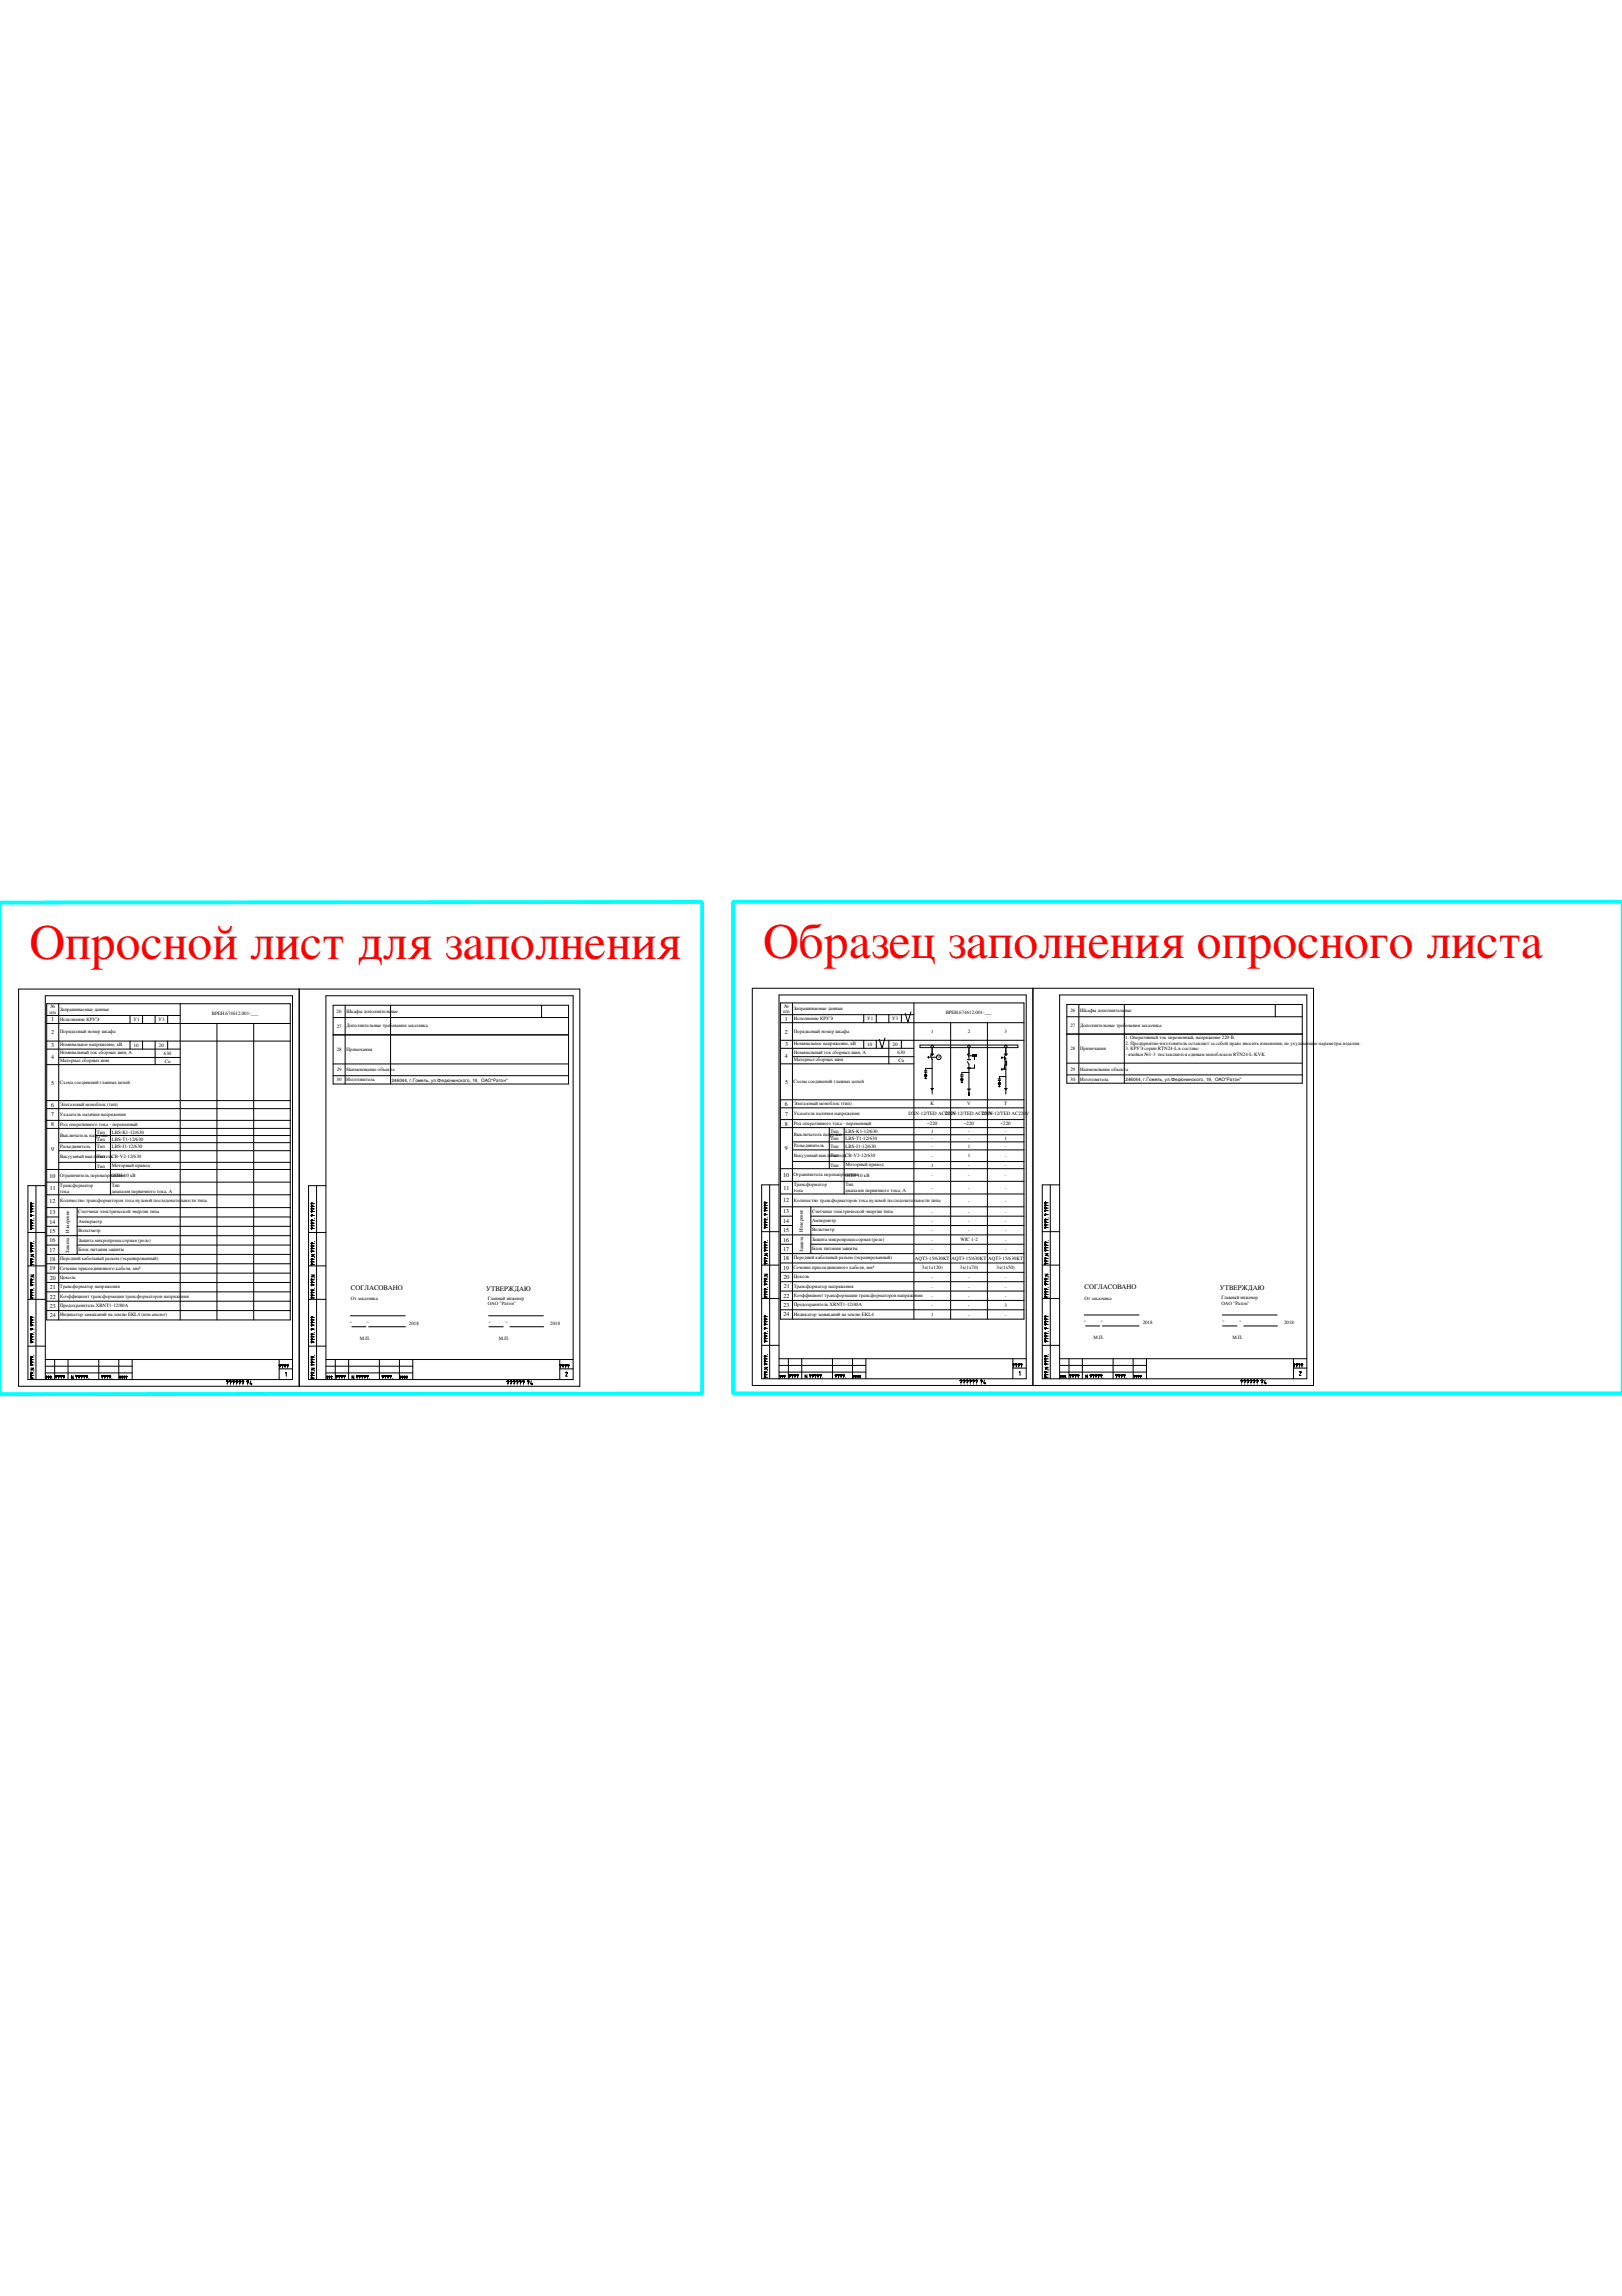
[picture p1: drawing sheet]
<svg xmlns="http://www.w3.org/2000/svg" width="210mm" height="297mm" viewBox="0 0 210 297" stroke-linecap="round" stroke-linejoin="round" font-family="sans-serif">
<defs><g id="words">
<g font-size="6.4" fill="#f00">
<text x="3.8" y="124">Опросной лист для заполнения</text>
<text x="98.8" y="124">Образец заполнения опросного листа</text>
</g>
<g font-size=".9">
<text x="45.4" y="166.9">СОГЛАСОВАНО</text>
<text x="62.9" y="167">УТВЕРЖДАЮ</text>
<text x="140.3" y="166.8">СОГЛАСОВАНО</text>
<text x="157.9" y="166.9">УТВЕРЖДАЮ</text>
</g>
<g font-size=".8">
<text x="6.6" y="132.2">1</text>
<text x="6.6" y="133.8">2</text>
<text x="6.6" y="137">4</text>
<text x="6.6" y="135.5">3</text>
<text x="101.6" y="132.1">1</text>
<text x="101.6" y="133.7">2</text>
<text x="101.6" y="136.9">4</text>
<text x="101.6" y="135.4">3</text>
<text x="6.6" y="143.2">6</text>
<text x="6.6" y="140.3">5</text>
<text x="101.6" y="143.1">6</text>
<text x="101.6" y="140.2">5</text>
<text x="6.6" y="145.7">8</text>
<text x="6.6" y="148.9">9</text>
<text x="6.6" y="144.4">7</text>
<text x="101.6" y="145.6">8</text>
<text x="101.6" y="148.8">9</text>
<text x="101.6" y="144.3">7</text>
<text x="6.4" y="152.4">10</text>
<text x="6.4" y="155.7">12</text>
<text x="6.4" y="154">11</text>
<text x="101.4" y="152.3">10</text>
<text x="101.4" y="155.6">12</text>
<text x="101.4" y="153.9">11</text>
<text x="6.4" y="158.3">14</text>
<text x="6.4" y="160.7">16</text>
<text x="6.4" y="161.9">17</text>
<text x="6.4" y="159.5">15</text>
<text x="6.4" y="157.1">13</text>
<text x="101.4" y="158.2">14</text>
<text x="101.4" y="160.6">16</text>
<text x="101.4" y="161.8">17</text>
<text x="101.4" y="159.4">15</text>
<text x="101.4" y="157">13</text>
<text x="6.4" y="164.4">19</text>
<text x="6.4" y="163.1">18</text>
<text x="6.4" y="165.6">20</text>
<text x="6.4" y="168">22</text>
<text x="6.5" y="166.8">21</text>
<text x="101.4" y="164.3">19</text>
<text x="101.4" y="163">18</text>
<text x="101.4" y="165.5">20</text>
<text x="101.4" y="167.9">22</text>
<text x="101.4" y="166.7">21</text>
<text x="6.4" y="170.4">24</text>
<text x="6.5" y="169.2">23</text>
<text x="101.4" y="170.3">24</text>
<text x="101.4" y="169.1">23</text>
</g>
<g font-size=".6">
<text x="6.4" y="131.2">п/п</text>
<text x="6.5" y="130.5">№</text>
<text x="7.8" y="130.8">Запрашиваемые данные</text>
<text x="27.4" y="131.3">ВРЕИ.674612.001-___</text>
<text x="43.6" y="131.1">26</text>
<text x="44.8" y="131">Шкафы дополнительные</text>
<text x="101.4" y="131.1">п/п</text>
<text x="101.5" y="130.4">№</text>
<text x="102.7" y="130.7">Запрашиваемые данные</text>
<text x="122.4" y="131.2">ВРЕИ.674612.001-___</text>
<text x="138.5" y="131">26</text>
<text x="139.8" y="130.9">Шкафы дополнительные</text>
<text x="7.8" y="132.1">Исполнение КРУЭ</text>
<text x="7.8" y="133.7">Порядковый номер шкафа</text>
<text x="7.8" y="135.3">Номинальное напряжение, кВ</text>
<text x="7.8" y="136.4">Номинальный ток сборных шин, А</text>
<text x="7.8" y="137.4">Материал сборных шин</text>
<text x="17.3" y="132.1">У1</text>
<text x="17.3" y="135.4">10</text>
<text x="20.5" y="132.1">У3</text>
<text x="20.6" y="135.4">20</text>
<text x="21.2" y="136.5">630</text>
<text x="21.3" y="137.5">Cu</text>
<text x="43.6" y="133">27</text>
<text x="43.6" y="136">28</text>
<text x="44.8" y="132.9">Дополнительные требования заказчика</text>
<text x="44.8" y="135.9">Примечания</text>
<text x="102.7" y="132">Исполнение КРУЭ</text>
<text x="102.7" y="133.6">Порядковый номер шкафа</text>
<text x="102.7" y="135.2">Номинальное напряжение, кВ</text>
<text x="102.7" y="136.3">Номинальный ток сборных шин, А</text>
<text x="102.7" y="137.3">Материал сборных шин</text>
<text x="112.2" y="132">У1</text>
<text x="112.2" y="135.3">10</text>
<text x="115.5" y="132">У3</text>
<text x="115.5" y="135.3">20</text>
<text x="116.2" y="136.4">630</text>
<text x="116.3" y="137.4">Cu</text>
<text x="120.5" y="133.7">1</text>
<text x="125.2" y="133.7">2</text>
<text x="130" y="133.7">3</text>
<text x="138.5" y="132.9">27</text>
<text x="138.5" y="135.9">28</text>
<text x="139.8" y="132.8">Дополнительные требования заказчика</text>
<text x="139.8" y="135.8">Примечания</text>
<text x="145.6" y="134.4">1. Оперативный ток переменный, напряжение 220 В.</text>
<text x="145.6" y="135.9">3. КРУЭ серии RTN24-L в составе:</text>
<text x="145.6" y="136.6">- ячейки №1-3 поставляются единым моноблоком RTN24-L-KVK</text>
<text x="145.6" y="135.1">2. Предприятие-изготовитель оставляет за собой право вносить изменения, не ухудшающие параметры изделия.</text>
<text x="7.8" y="140.2">Схема соединений главных цепей</text>
<text x="7.8" y="143.1">Элегазовый моноблок (тип)</text>
<text x="43.6" y="139.9">30</text>
<text x="43.6" y="138.6">29</text>
<text x="44.8" y="138.6">Наименование объекта</text>
<text x="44.8" y="139.9">Изготовитель</text>
<text x="50.7" y="139.9">246044, г.Гомель, ул.Федюнинского, 19, ОАО&quot;Ратон&quot;</text>
<text x="102.7" y="140.1">Схема соединений главных цепей</text>
<text x="102.7" y="143">Элегазовый моноблок (тип)</text>
<text x="120.4" y="143">K</text>
<text x="125.2" y="143">V</text>
<text x="130" y="143">Т</text>
<text x="138.5" y="139.8">30</text>
<text x="138.5" y="138.5">29</text>
<text x="139.8" y="138.5">Наименование объекта</text>
<text x="139.8" y="139.8">Изготовитель</text>
<text x="145.6" y="139.8">246044, г.Гомель, ул.Федюнинского, 19, ОАО&quot;Ратон&quot;</text>
<text x="7.8" y="144.3">Указатель наличия напряжения</text>
<text x="7.8" y="145.6">Род оперативного тока - переменный</text>
<text x="7.8" y="147">Выключатель наг</text>
<text x="7.8" y="148.5">Разъединитель</text>
<text x="7.8" y="149.8">Вакуумный выклюТчиаптельCB-V2-12/630</text>
<text x="12.4" y="147">рузки</text>
<text x="12.5" y="146.7">Тип</text>
<text x="12.5" y="147.6">Тип</text>
<text x="12.5" y="148.6">Тип</text>
<text x="14.5" y="146.7">LBS-K1-12/630</text>
<text x="14.5" y="147.6">LBS-T1-12/630</text>
<text x="14.5" y="148.6">LBS-J1-12/630</text>
<text x="102.7" y="144.2">Указатель наличия напряжения</text>
<text x="102.7" y="145.5">Род оперативного тока - переменный</text>
<text x="102.7" y="146.9">Выключатель наг</text>
<text x="102.7" y="148.4">Разъединитель</text>
<text x="102.7" y="149.7">Вакуумный выклюТчиаптельCB-V2-12/630</text>
<text x="107.4" y="146.9">рузки</text>
<text x="107.5" y="146.6">Тип</text>
<text x="107.5" y="147.5">Тип</text>
<text x="107.5" y="148.5">Тип</text>
<text x="109.4" y="146.6">LBS-K1-12/630</text>
<text x="109.4" y="147.5">LBS-T1-12/630</text>
<text x="109.4" y="148.5">LBS-J1-12/630</text>
<text x="117.6" y="144.3">DXN-12/TED AC2D2XN-12/TED AC220V</text>
<text x="120" y="145.6">~220</text>
<text x="120.5" y="146.6">1</text>
<text x="120.5" y="147.5">-</text>
<text x="120.5" y="148.5">-</text>
<text x="120.5" y="149.8">-</text>
<text x="122.9" y="144.3">0V</text>
<text x="124.7" y="145.6">~220</text>
<text x="125.2" y="148.5">1</text>
<text x="125.2" y="149.7">1</text>
<text x="125.3" y="146.6">-</text>
<text x="125.3" y="147.5">-</text>
<text x="127.1" y="144.3">DXN-12/TED AC220V</text>
<text x="129.5" y="145.6">~220</text>
<text x="130" y="147.5">1</text>
<text x="130" y="146.6">-</text>
<text x="130" y="148.5">-</text>
<text x="130" y="149.8">-</text>
<text x="7.8" y="152.3">Ограничитель перенапряОПН-10 кВ</text>
<text x="7.8" y="154.3">тока</text>
<text x="7.8" y="153.6">Трансформатор</text>
<text x="7.8" y="155.6">Количество трансформаторов тока нулевой последовательности типа</text>
<text x="12.5" y="151.1">Тип</text>
<text x="14.4" y="154.3">диапазон первичного тока, А</text>
<text x="14.5" y="153.6">Тип</text>
<text x="14.5" y="151">Моторный привод</text>
<text x="14.5" y="152.3">жения</text>
<text x="102.7" y="152.2">Ограничитель перенапряОПН-10 кВ</text>
<text x="102.7" y="154.2">тока</text>
<text x="102.7" y="153.5">Трансформатор</text>
<text x="102.7" y="155.4">Количество трансформаторов тока нулевой последовательности т-ипа</text>
<text x="107.5" y="151">Тип</text>
<text x="109.4" y="154.2">диапазон первичного тока, А</text>
<text x="109.4" y="153.5">Тип</text>
<text x="109.4" y="150.9">Моторный привод</text>
<text x="109.4" y="152.2">жения</text>
<text x="120.5" y="151">1</text>
<text x="120.5" y="152.3">-</text>
<text x="120.5" y="153.9">-</text>
<text x="125.3" y="151">-</text>
<text x="125.3" y="152.3">-</text>
<text x="125.3" y="153.9">-</text>
<text x="125.3" y="155.6">-</text>
<text x="130" y="151">-</text>
<text x="130" y="152.3">-</text>
<text x="130" y="153.9">-</text>
<text x="130" y="155.6">-</text>
<text x="8.9" y="159.5" transform="rotate(-90 8.9 159.5)">Измерение</text>
<text x="10.1" y="157">Счетчики электрической энергии типа</text>
<text x="10.1" y="158.2">Амперметр</text>
<text x="10.1" y="159.4">Вольтметр</text>
<text x="10.1" y="161.9">Блок питания защиты</text>
<text x="10.1" y="160.6">Защита микропроцессорная (реле)</text>
<text x="103.9" y="159.4" transform="rotate(-90 103.9 159.4)">Измерение</text>
<text x="103.9" y="162" transform="rotate(-90 103.9 162)">Защита</text>
<text x="105.1" y="156.9">Счетчики электрической энергии типа</text>
<text x="105.1" y="158.1">Амперметр</text>
<text x="105.1" y="159.3">Вольтметр</text>
<text x="105.1" y="161.8">Блок питания защиты</text>
<text x="105.1" y="160.5">Защита микропроцессорная (реле)</text>
<text x="120.5" y="157">-</text>
<text x="120.5" y="158.2">-</text>
<text x="120.5" y="159.4">-</text>
<text x="120.5" y="160.6">-</text>
<text x="120.5" y="161.9">-</text>
<text x="124.3" y="160.6">WIC 1-2</text>
<text x="125.3" y="157">-</text>
<text x="125.3" y="158.2">-</text>
<text x="125.3" y="159.4">-</text>
<text x="125.3" y="161.9">-</text>
<text x="130" y="157">-</text>
<text x="130" y="158.2">-</text>
<text x="130" y="159.4">-</text>
<text x="130" y="160.6">-</text>
<text x="130" y="161.9">-</text>
<text x="7.8" y="164.3">Сечение присоединенного кабеля, мм²</text>
<text x="7.8" y="166.7">Трансформатор напряжения</text>
<text x="7.8" y="163">Передний кабельный разъем (экранированный)</text>
<text x="7.8" y="165.5">Цоколь</text>
<text x="7.8" y="167.9">Коэффициент трансформации трансформаторов напряже</text>
<text x="9" y="162.1" transform="rotate(-90 9 162.1)">Защита</text>
<text x="23.5" y="167.9">ния</text>
<text x="102.7" y="164.2">Сечение присоединенного кабеля, мм²</text>
<text x="102.7" y="166.6">Трансформатор напряжения</text>
<text x="102.7" y="162.9">Передний кабельный разъем (экранированный)</text>
<text x="102.7" y="165.4">Цоколь</text>
<text x="102.7" y="167.8">Коэффициент трансформации трансформаторов напряже</text>
<text x="118.4" y="163">AQT3-15/630KT</text>
<text x="118.4" y="167.8">ния</text>
<text x="119.3" y="164.2">3x(1x120)</text>
<text x="120.5" y="165.5">-</text>
<text x="120.5" y="166.7">-</text>
<text x="120.5" y="167.9">-</text>
<text x="123.2" y="163">AQT3-15/630KT</text>
<text x="124.2" y="164.2">3x(1x70)</text>
<text x="125.3" y="165.5">-</text>
<text x="125.3" y="166.7">-</text>
<text x="125.3" y="167.9">-</text>
<text x="127.9" y="163">AQT3-15/630KT</text>
<text x="129" y="164.2">3x(1x50)</text>
<text x="130" y="165.5">-</text>
<text x="130" y="166.7">-</text>
<text x="130" y="167.9">-</text>
<text x="7.8" y="169.1">Предохранитель XRNT1-12/80A</text>
<text x="7.8" y="170.3">Индикатор замыканий на землю EKL4 (или аналог)</text>
<text x="45.3" y="171.4">&quot;</text>
<text x="45.4" y="168.2">От заказчика</text>
<text x="46.6" y="173.3">М.П.</text>
<text x="47.5" y="171.4">&quot;</text>
<text x="52.9" y="171.4">2018</text>
<text x="63.1" y="168.9">ОАО &quot;Ратон&quot;</text>
<text x="63.1" y="168.1">Главный инженер</text>
<text x="63.3" y="171.4">&quot;</text>
<text x="64.6" y="173.3">М.П.</text>
<text x="65.5" y="171.4">&quot;</text>
<text x="71.2" y="171.4">2018</text>
<text x="102.7" y="169">Предохранитель XRNT1-12/40A</text>
<text x="102.7" y="170.2">Индикатор замыканий на землю EKL4</text>
<text x="120.5" y="170.3">1</text>
<text x="120.5" y="169.1">-</text>
<text x="125.3" y="169.1">-</text>
<text x="125.3" y="170.3">-</text>
<text x="130" y="169.1">3</text>
<text x="130" y="170.3">-</text>
<text x="140.2" y="171.3">&quot;</text>
<text x="140.3" y="168.1">От заказчика</text>
<text x="141.5" y="173.2">М.П.</text>
<text x="142.4" y="171.3">&quot;</text>
<text x="147.9" y="171.3">2018</text>
<text x="158.1" y="168.8">ОАО &quot;Ратон&quot;</text>
<text x="158.1" y="168">Главный инженер</text>
<text x="158.2" y="171.3">&quot;</text>
<text x="159.5" y="173.2">М.П.</text>
<text x="160.4" y="171.3">&quot;</text>
<text x="166.2" y="171.3">2018</text>
</g>
<text font-size=".4" x="121.3" y="136.9">М</text>
</g></defs>
<g fill="none" stroke="#000" stroke-width=".13">
<path d="M2.4 128h72.6v51.3h-72.6zM6 129.9h31.6v40.9h-31.6zM6 131.4h17.3M6 132.4h31.6M6 134.7h31.6M6 135.7h17.3M6 137.7h17.3M7.6 129.9v40.9M7.6 136.8h15.7M16.8 131.4v1M16.8 134.7v1M18.4 131.4v1"/>
<path d="M18.4 134.7v1M20.1 131.4v1M20.1 134.7v3M21.7 131.4v1M21.7 134.7v1M23.3 129.9v40.9M28.1 132.4v38.4M32.8 132.4v38.4M38.7 128v51.3M43.1 130.1h30.5v10.1h-30.5zM43.1 131.6h30.5M43.1 133.9h30.5"/>
<path d="M43.1 137.6h30.5M43.1 139.2h30.5M44.7 130.1v10.1M50.5 130.1v10.1M70.1 130.1v1.5M97.4 127.9h72.6v51.3h-72.6zM101 129.8h31.5v40.9h-31.5zM101 131.3h17.3M101 132.3h31.5M101 134.6h31.5M101 135.6h17.3M101 137.6h17.3"/>
<path d="M102.6 129.8v40.9M102.6 136.7h15.7M111.8 131.3v1M111.8 134.6v1M113.4 131.3v1M113.4 134.6v1M114.5 134.3l-.4 1.3-.3-1.1M115 131.3v1M115 134.6v3M116.6 131.3v1M116.6 134.6v1M117.9 130.9l-.4 1.4-.4-1.2"/>
<path d="M118.3 129.8v40.9M119.1 135.2h12.6v.3h-12.6zM119.6 138.7h.4M119.6 138.5h.4M119.7 139l.2 .2M119.7 139.5h.2M119.7 139h.2l.1 .1-.2 .2h-.1l-.1-.2zM119.8 139.6h.1M119.8 138.7v.3M119.8 139.3v.2M119.9 139l-.2 .2M120.1 136.8h.1"/>
<path d="M120.1 136.7v.1M120.2 136.8h.2M120.2 136.7v.2M120.4 136.4h.5M120.4 136.6l.2 .4v4.4M120.6 135.2h.1l.1 .2-.1 .1h-.2v-.2zM120.6 136.4l.1 .1v.1l-.2-.2zM120.6 135.5v.9M120.6 138.2h-.8v.3M121.2 136.8h-.7M123 132.3v38.4M124.3 139.1h.3"/>
<path d="M124.3 139.2h.3M124.4 139.5l.2 .3M124.4 139.5h.2v.2l-.1 .1h-.1l-.1-.2zM124.5 139.2v.3M124.5 139.8v.2M124.6 139.5l-.2 .3M125.2 137.1h.4M125.2 136.4l.2 .3v.4M125.2 137.3l.2 .4v4M125.2 138.2l.2-.1 .2 .1-.2 .1zM125.3 136.6h.6M125.3 135.2h.2l.1 .2-.2 .1h-.1l-.1-.2z"/>
<path d="M125.4 136.3v.1M125.4 135.5v.9M125.4 138.7h-.9v.4M125.9 136.4h.5v.3h-.5zM125.9 136.4l.5 .3M126.1 137.7v.5h-.5M126.1 136.7v.4M126.4 136.4l-.5 .3M127.8 132.3v38.4M129.2 139.8h.3M129.2 139.6h.3M129.3 139.8v.2"/>
<path d="M129.6 136.8v.1M129.6 138.3v.1M129.7 138.3h.2M129.7 136.7v.3M129.7 138.2v.3M129.7 136.8h.2M129.9 138.2l.3 .1M129.9 136.4h.5M130 136.6l.2 .4v4.4M130 136.7v.5M130 137.8v.5M130.1 137.3h.2v.5h-.2z"/>
<path d="M130.1 135.2h.2v.2l-.1 .1h-.1l-.1-.2zM130.1 136.4l.2 .1-.1 .1-.1-.1zM130.2 135.5v.9M130.2 139.3h-.9v.3M133.7 127.9v51.3M138.1 130h30.4v10.1h-30.4zM138.1 131.5h30.4M138.1 133.8h30.4M138.1 137.5h30.4M138.1 139.1h30.4M139.6 130v10.1M145.5 130v10.1"/>
<path d="M165 130v1.5M3.6 159.4h2.3M4 157.9v.1M4 159h.1M4 158h.1M4 156.4h.1M4 157.8h.1M4 156.5h.1M4 158.8v.2M4 158.5v.1v.1M4 158.1v.2M4 157.2v.1"/>
<path d="M4 156.6v.2M4 156.3v.1M4 156v.1v.1M4 155.6v.1v.1M4 157.3h.1M4 158.7h.1M4 158.3h.1M4 156.8h.1M4 156.2h.1M4 155.8h.1M4 158.8h.1M4 158.5h.1"/>
<path d="M4 158.2h.1M4 157.2h.1M4 156.6h.1M4 156.3h.1M4 156h.1M4 155.6h.1M4 158.8l.2 .1M4 158.5l.2 .1M4 158.2h.2M4 157.8l.2 .1M4 157.2h.2M4 156.6l.2 .1"/>
<path d="M4 156.3l.2 .1M4 156l.2 .1M4 155.6l.2 .1M4.2 158.9h.1M4.2 158.6h.1M4.2 158.2h.1M4.2 157.9h.1M4.2 157.2h.1M4.2 156.4h.1M4.2 156.1h.1M4.2 155.7h.1M4.2 156.7h.1"/>
<path d="M4.4 158.9h.1M4.4 158.6h.1M4.4 158.2h.1M4.4 157.9h.1M4.4 157.2h.1M4.4 156.4h.1M4.4 156.1h.1M4.4 155.7h.1M4.4 157.7h.1M4.4 156.7h.1M4.7 153.4v25.1M5.9 153.4h-2.3v25.1h34.3v-49.7h-32v49.7"/>
<path d="M6 142.4h31.6M6 143.4h31.6M6 144.9h31.6M6 146h31.6M6 151.3h31.6M6 152.9h31.6M6 154.6h31.6M6 156.2h31.6M6 157.4h1.6M6 158.7h1.6M6 159.9h31.6M7.6 147.8h30"/>
<path d="M7.6 148.9h30M7.6 150.4h30M10 157.4h27.6M10 158.7h27.6M10 156.2v6.1M12.4 146.9h25.2M12.4 146v5.3M14.3 146v8.6M39.9 159.4h2.3M40.3 158.9l.1 .1M40.3 156.4l.1 .1M40.3 158.9h.2"/>
<path d="M40.3 158.9h.1M40.3 156.3l.2 .1M40.3 156.3h.1M40.3 158.5l.1 .2M40.3 158.2v.1M40.3 157.2v.1M40.3 156.7v.1M40.3 156l.1 .2M40.3 155.6v.2M40.3 158.3h.1M40.3 157.3h.1M40.3 156.8h.1"/>
<path d="M40.3 155.8h.1M40.3 158.5h.1M40.3 158.2h.1M40.3 157.2h.1M40.3 156.6h.1M40.3 156h.1M40.3 155.6h.1M40.3 158.5l.2 .1M40.3 158.2h.2M40.3 157.2h.2M40.3 156.6l.3 .1M40.3 156l.2 .1"/>
<path d="M40.3 155.6l.2 .1M40.5 158.9h.1M40.5 158.6h.1M40.5 158.2h.1M40.5 157.9l-.2-.1v.2h.1M40.5 157.9h.1M40.5 157.2h.1M40.5 156.4h.1M40.5 156.1h.1M40.5 155.7h.1M40.7 158.9h.1M40.7 158.6h.1"/>
<path d="M40.7 158.2h.1M40.7 157.9h.1M40.7 157.2h.1M40.7 156.4h.1M40.7 156.1h.1M40.7 155.7h.1M40.7 157.7h.1M40.7 156.7h.1M41 153.4v25.1M42.2 153.4h-2.3v25.1h34.3v-49.7h-32v49.7M98.6 159.3h2.2M98.9 158.1l.1 .1"/>
<path d="M98.9 155.6l.1 .1M98.9 158.1h.1M98.9 155.6h.1M99 158.7v.2M99 158.4v.2M99 158.1h-.1M99 157.7v.2M99 156.2v.2M99 155.9v.2M99 155.5l-.1 .1M99 158.7h.1M99 158.4h.1"/>
<path d="M99 158h.1M99 157.7h.1M99 156.2h.1M99 155.9h.1M99 155.5h.1M99 158.7l.2 .1M99 158.4l.2 .1M99 158l.2 .1M99 157.7l.2 .1M99 156.2l.2 .1M99 155.9l.2 .1M99 155.5l.2 .1"/>
<path d="M99 158.9h.1M99 158.6h.1M99 158.2h.1M99 157.9h.1M99 157.2h.1M99 156.7h.1M99 156.4h.1M99 156.1h.1M99 155.7h.1M99.2 157.1h-.2v.1M99.2 156.6l-.2-.1v.2M99.2 158.8h.1"/>
<path d="M99.2 158.5h.1M99.2 158.1h.1M99.2 157.8h.1M99.2 157.1h.1M99.2 156.6h.1M99.2 156.3h.1M99.2 156h.1M99.2 155.6h.1M99.3 158.8h.1M99.3 158.5h.1M99.3 158.1h.1M99.3 157.8h.1"/>
<path d="M99.3 157.6h.1M99.3 157.1h.1M99.3 156.6h.1M99.3 156.3h.1M99.3 156h.1M99.3 155.6h.1M99.6 153.3v25.1M100.8 153.3h-2.2v25.1h34.2v-49.7h-32v49.7M101 142.3h31.5M101 143.3h31.5M101 144.8h31.5M101 145.9h31.5"/>
<path d="M101 151.2h31.5M101 152.8h31.5M101 154.5h31.5M101 156.1h31.5M101 157.3h1.6M101 158.6h1.6M101 159.8h31.5M102.6 147.7h29.9M102.6 148.8h29.9M102.6 150.3h29.9M104.9 157.3h27.6M104.9 158.6h27.6"/>
<path d="M104.9 156.1v6.1M107.3 146.8h25.2M107.3 145.9v5.3M109.2 145.9v8.6M120.5 140.8h.3l-.2 .2zM124.4 140h.2M124.4 140h.1M124.5 140.1h.1M125.2 140.9h.3l-.1 .1zM125.3 141.4h.1v.3zM129.2 140.1l.2 .2M129.2 140.5h.2"/>
<path d="M129.3 140h.1l.1 .2-.1 .1h-.2v-.1zM129.3 140.6h.1M129.3 140.3v.2M129.4 140.1l-.2 .2M130 140.8h.3l-.1 .2zM134.9 159.3h2.2M135.2 158.1v.1M135.2 155.6v.1M135.2 158.8v.1M135.2 158.1h.1M135.2 156.2v.1M135.2 155.6h.1"/>
<path d="M135.2 158.9h.1M135.2 158.2h.1M135.2 156.3h.1M135.2 155.7h.1M135.2 158.7h.1M135.2 156.2h.1M135.2 156.4h.1M135.3 158.7h-.1M135.3 158.4l-.1 .1 .1 .1M135.3 158l-.1 .1M135.3 157.7l-.1 .1 .1 .1M135.3 157l-.1 .2h.1"/>
<path d="M135.3 156.5l-.1 .2h.1M135.3 156.2h-.1M135.3 155.9l-.1 .1 .1 .1M135.3 155.5l-.1 .1M135.3 158.7h.1M135.3 158.4h.1M135.3 158h.1M135.3 157.7h.1M135.3 157.1h.1M135.3 156.5h.1M135.3 156.2h.1M135.3 155.9h.1"/>
<path d="M135.3 155.5h.1M135.3 158.7l.2 .1M135.3 158.4l.2 .1M135.3 158l.2 .1M135.3 157.7l.2 .1M135.3 157.1h.2M135.3 156.5l.2 .1M135.3 156.2l.2 .1M135.3 155.9l.2 .1M135.3 155.5l.2 .1M135.6 158.8h.1M135.6 158.5h.1"/>
<path d="M135.6 158.1h.1M135.6 157.8h.1M135.6 157.6h.1M135.6 157.1h.1M135.6 156.6h.1M135.6 156.3h.1M135.6 156h.1M135.6 155.6h.1M135.9 153.3v25.1M137.1 153.3h-2.2v25.1h34.2v-49.7h-32v49.7M3.6 174.2h2.3M3.6 168.1h2.3"/>
<path d="M3.6 163.8h2.3M4 177h.4l-.4 .2h.4M4 164.9h.4l-.4 .3h.4M4 162.3h.4l-.4 .2h.4M4 176.5v.1M4 175.5v.2M4 172.9v.1M4 170.4v.1M4 167.5v.2M4 166.9v.1M4 165.5v.2M4 161.5v.1"/>
<path d="M4 178.3h.1M4 176.6h.1M4 176h.1M4 172h.1M4 171.5h.1M4 167h.1M4 166h.1M4 163.3h.1M4 161.6h.1M4 176.5h.1M4 175.5h.1M4 172.9h.1"/>
<path d="M4 170.4h.1M4 167.5h.1M4 166.8h.1M4 165.5h.1M4 161.5h.1M4 178.4h.1M4 176.7h.1M4 172v.1M4 178.2v.1M4 177.9v.1v.1M4 177.5v.1v.1M4 176.1v.2"/>
<path d="M4 175.8v.2M4 173.5v.1v.1M4 173.2v.1v.1M4 172.5v.1v.1M4 171.9v.1M4 171.3v.2M4 171v.1v.1M4 170.7v.1v.1M4 170.3v.1M4 167.8v.1v.1M4 167.1v.2M4 166.1v.2"/>
<path d="M4 165.8v.2M4 163.5v.1v.1M4 163.2v.1M4 162.8v.1v.1M4 161.8v.1v.1M4 161.4v.1M4 161.1v.1v.1M4 160.8v.1v.1M4 168h.1M4 163.7h.1M4 178.1h.1M4 177.7h.1"/>
<path d="M4 176.3h.1M4 175.7h.1M4 173.7h.1M4 173.4h.1M4 173h.1M4 172.7h.1M4 172.1h.1M4 171.2h.1M4 170.9h.1M4 170.5h.1M4 167.7h.1M4 167.3h.1"/>
<path d="M4 166.3h.1M4 165.7h.1M4 163h.1M4 162h.1M4 161.3h.1M4 161h.1M4 178.2h.1M4 177.9h.1M4 177.5h.1M4 176.1h.1M4 175.8h.1M4 173.5h.1"/>
<path d="M4 173.2h.1M4 172.5h.1M4 171.9h.1M4 171.3h.1M4 171h.1M4 170.7h.1M4 170.3h.1M4 167.8h.1M4 167.1h.1M4 166.2h.1M4 165.8h.1M4 163.5h.1"/>
<path d="M4 163.2h.1M4 162.8h.1M4 161.8h.1M4 161.4h.1M4 161.1h.1M4 160.8h.1M4 178.2l.2 .1M4 177.9l.2 .1M4 177.5l.2 .1M4 176.5l.2 .1M4 176.1l.2 .1M4 175.8l.2 .1"/>
<path d="M4 175.5l.2 .1M4 173.5l.2 .1M4 173.2l.2 .1M4 172.9l.2 .1M4 172.5l.2 .1M4 171.9l.2 .1M4 171.3l.2 .1M4 171l.2 .1M4 170.7l.2 .1M4 170.3l.2 .1M4 167.8l.2 .1M4 167.5l.2 .1"/>
<path d="M4 167.1l.2 .1M4 166.8l.2 .1M4 166.2h.2M4 165.8l.2 .1M4 165.5l.2 .1M4 163.5l.2 .1M4 163.2l.2 .1M4 162.8l.2 .1M4 161.8l.2 .1M4 161.4l.2 .1M4 161.1l.2 .1M4 160.8l.2 .1"/>
<path d="M4.2 178.3h.1M4.2 177.6h.1M4.2 176.6h.1M4.2 175.9h.1M4.2 175.6h.1M4.2 173.3h.1M4.2 173h.1M4.2 172.6h.1M4.2 172h.1M4.2 171.4h.1M4.2 170.8h.1M4.2 170.4h.1"/>
<path d="M4.2 167.9h.1M4.2 167.6h.1M4.2 167.2h.1M4.2 166.9h.1M4.2 165.9h.1M4.2 165.6h.1M4.2 163.6h.1M4.2 163.3h.1M4.2 162.9h.1M4.2 161.9h.1M4.2 161.5h.1M4.2 160.9h.1"/>
<path d="M4.2 178h.1M4.2 176.2h.1M4.2 173.6h.1M4.2 171.1h.1M4.2 166.2h.1M4.2 161.2h.1M4.4 178.3h.1M4.4 177.6h.1M4.4 176.6h.1M4.4 175.9h.1M4.4 175.6h.1M4.4 173.3h.1"/>
<path d="M4.4 173h.1M4.4 172.6h.1M4.4 172h.1M4.4 171.4h.1M4.4 170.8h.1M4.4 170.4h.1M4.4 167.9h.1M4.4 167.6h.1M4.4 167.2h.1M4.4 166.9h.1M4.4 165.9h.1M4.4 165.6h.1"/>
<path d="M4.4 163.6h.1M4.4 163.3h.1M4.4 162.9h.1M4.4 161.9h.1M4.4 161.5h.1M4.4 160.9h.1M4.4 178h.1M4.4 177.4h.1M4.4 176.2h.1M4.4 175.3h.1M4.4 173.6h.1M4.4 172.4h.1"/>
<path d="M4.4 171.1h.1M4.4 166.7h.1M4.4 166.2h.1M4.4 165.3h.1M4.4 162.7h.1M4.4 161.2h.1M4.4 160.6h.1M5.9 177.6h11.2M5.9 175.9h32M5.9 176.7h11.2M6 178.1h-.1M6 178.1h.1"/>
<path d="M6 178.3h.1M6 178.4h.1M6 178.2h.1M6 167.1h31.6M6 165.9h31.6M6 161.1h1.6M6 162.3h31.6M6 163.5h31.6M6 164.7h31.6M6 168.3h31.6M6 169.6h31.6M6.1 178.1h-.1"/>
<path d="M6.1 178.1h.1M6.1 178.1l-.1 .1M6.3 178.3h.1M6.3 178.4h.1M6.3 178.2h.1M6.4 178.1l-.1 .1M6.4 178.1h.1M6.4 178.1l-.1-.1-.1 .1M6.5 178.1h.1M6.5 178h.1M6.6 178.3h.1M6.6 178.4h.1"/>
<path d="M6.6 178.2h.1M6.6 178.1h.1M6.6 178.1v.1M6.8 178.4h.1M7.1 175.9v2.6M7.3 178.4h.1M7.4 178l-.1 .2M7.4 178h.1M7.4 178h-.2v.1M7.6 178.4h.1M7.7 178l-.1 .2M7.7 178h.1"/>
<path d="M7.7 178h-.1l-.1 .1M7.9 178l-.1 .1M7.9 178h.1M7.9 178.4h.1M8 178h-.1M8 178h.1M8 178l-.1 .2M8.3 178.4h.1M8.4 178l-.1 .2M8.4 178h.1M8.4 178h-.2v.1M8.8 175.9v2.6"/>
<path d="M9.5 178v.4l-.3-.4v.4M9.8 178v.1M9.8 178h.1M9.9 178.4h.1M9.9 178h-.1M9.9 178h.1M10 161.1h27.6M10 178l-.1 .2M10 178h.1M10.2 178.4h.1M10.3 178l-.1 .2M10.3 178h.1"/>
<path d="M10.3 178h-.1l-.1 .1M10.6 178.4h.1M10.7 178l-.1 .2M10.7 178h.1M10.7 178h-.2v.1M10.8 178v.1M10.9 178h.1M10.9 178.4h.1M11 178h-.1M11 178h.1M11 178l-.1 .2M11.2 178.4h.1"/>
<path d="M11.3 178l-.1 .2M11.3 178h.1M11.3 178h-.1l-.1 .1M11.5 178.4h.1M12.8 175.9v2.6M13.2 178.4h.1M13.3 178l-.1 .2M13.3 178h.1M13.3 178h-.1l-.1 .1M13.5 178v.1M13.5 178h.1M13.6 178.4h.1"/>
<path d="M13.6 178h-.1M13.6 178h.1M13.7 178l-.1 .2M13.7 178h.1M13.9 178.4h.1M14 178l-.1 .2M14 178h.1M14 178h-.1l-.1 .1M14.2 178l-.1 .1M14.2 178h.1M14.2 178.4h.1M14.3 178h-.1"/>
<path d="M14.3 178h.1M14.3 178l-.1 .2M14.5 178.4h.1M15.4 175.9v2.6M15.5 178.1h.1M15.5 178.3h.1M15.5 178.4h.1M15.5 178.2h.1M15.6 178l-.1 .1M15.6 178.1h.1M15.6 178.1l-.1 .1M15.8 178.3h.1"/>
<path d="M15.8 178.4h.1M15.8 178.2h.1M15.9 178.1l-.1 .1M15.9 178.1h.1M15.9 178.1l-.1-.1-.1 .1M16 178.1h.1M16.1 178h.1M16.1 178v.1M16.1 178.3h.1M16.1 178.4h.1M16.1 178.2h.1M16.1 178.1h.1"/>
<path d="M16.2 178.1l-.1 .1M16.2 178.1h.1M16.3 178.1h.1M16.3 178.3h.1M16.3 178.4h.1M16.3 178.2h.1M16.4 178l-.1 .1M16.4 178.1h.1M16.4 178.1l-.1 .1M17.1 175.9v2.6M29.4 179.1v.1M29.5 178.8l-.1 .2"/>
<path d="M29.5 178.8h.1M29.5 178.7h-.1l-.1 .1M29.8 179.1v.1M29.9 178.8l-.1 .2M29.9 178.8h.1M29.9 178.7h-.1l-.1 .1M30.1 178.8l.1-.1h.1l-.1 .3M30.2 179.1v.1M30.6 179.1v.1M30.7 178.8l-.1 .2M30.7 178.8h.1M30.7 178.7h-.1l-.1 .1"/>
<path d="M31 179.1v.1M31.1 178.8l-.1 .2M31.1 178.8h.1M31.1 178.7h-.1l-.1 .1M31.4 179.1v.1M31.5 178.8l-.1 .2M31.5 178.8h.1M31.5 178.7h-.1l-.1 .1M32 179.1v.1M32.2 178.8l-.2 .2M32.2 178.8h.1M32.2 178.7h-.2l-.1 .1"/>
<path d="M32.5 178.7l-.2 .4h.3M32.5 178.9v.3M36.1 176.6v.1M36.1 177.1h1.8M36.1 175.9v2.6M36.2 176.8h.1M36.2 177h.1M36.3 176.6l-.1 .2M36.3 176.6h.1M36.3 176.6h-.1h-.1M36.5 176.6v.1M36.6 176.8h.1"/>
<path d="M36.6 177h.1M36.6 176.6v.2M36.6 176.6h.1M36.6 176.6h-.1M36.8 176.6v.1M36.9 176.8h.1M36.9 177h.1M36.9 177.6l.1-.1v.5M36.9 176.6h-.1M37 176.6h.1M37 176.6l-.1 .2M37.1 176.6v.1"/>
<path d="M37.2 176.8h.1M37.2 177h.1M37.3 176.6l-.1 .2M37.3 176.6h.1M37.3 176.6h-.1h-.1M39.9 174.2h2.3M39.9 168.1h2.3M39.9 163.8h2.3M40.3 178.3l.1 .1M40.3 177h.4l-.4 .2h.4M40.3 175.9l.1 .1M40.3 175.6h.1"/>
<path d="M40.3 173h.1M40.3 171.9l.1 .2M40.3 171.4l.1 .1M40.3 170.5h.1M40.3 167.9v.1M40.3 167.6h.1M40.3 165.9l.1 .1M40.3 165.6h.1M40.3 164.9h.4l-.4 .3h.4M40.3 163.2l.1 .1M40.3 162.3h.4l-.4 .2h.4M40.3 160.8v.1"/>
<path d="M40.3 178.2l.2 .1M40.3 178.2h.1M40.3 175.9h.2M40.3 175.9h.1M40.3 171.9l.2 .1M40.3 171.9h.1M40.3 171.4h.2M40.3 171.4h.1M40.3 167.9h.2M40.3 167.9h.1M40.3 165.9h.2M40.3 165.9h.1"/>
<path d="M40.3 163.2l.2 .1M40.3 163.2h.1M40.3 160.8l.2 .1M40.3 160.8h.1M40.3 175.6l.1 .1M40.3 167.6l.1 .1M40.3 165.6l.1 .1M40.3 177.9v.1M40.3 177.6v.1M40.3 176.2v.1M40.3 173.6v.1M40.3 173.2v.2"/>
<path d="M40.3 172.5v.2M40.3 171v.2M40.3 170.7v.1M40.3 167.2v.1M40.3 166.2v.1M40.3 163.5v.2M40.3 162.8l.1 .2M40.3 161.8v.1M40.3 161.1v.2M40.3 178h.1M40.3 177.7h.1M40.3 176.3h.1"/>
<path d="M40.3 173.7h.1M40.3 173.4h.1M40.3 172.7h.1M40.3 171.2h.1M40.3 170.8h.1M40.3 168h.1M40.3 167.3h.1M40.3 166.3h.1M40.3 163.7h.1M40.3 161.9h.1M40.3 161.3h.1M40.3 160.9h.1"/>
<path d="M40.3 177.9h.1M40.3 177.5h.1M40.3 176.2h.1M40.3 173.5h.1M40.3 173.2h.1M40.3 172.5h.1M40.3 171h.1M40.3 170.7h.1M40.3 167.2h.1M40.3 166.2h.1M40.3 163.5h.1M40.3 162.8h.1"/>
<path d="M40.3 161.8h.1M40.3 161.1h.1M40.3 177.9l.2 .1M40.3 177.5l.2 .1M40.3 176.2h.2M40.3 173.5l.2 .1M40.3 173.2l.2 .1M40.3 172.5l.2 .1M40.3 171l.2 .1M40.3 170.7l.2 .1M40.3 167.2h.2M40.3 166.2h.2"/>
<path d="M40.3 163.5l.2 .1M40.3 162.8l.2 .1M40.3 161.8l.2 .1M40.3 161.1l.2 .1M40.3 178.1h.1M40.3 170.9h.1M40.3 162h.1M40.3 161h.1M40.5 178.3h.1M40.5 178h.1M40.5 177.6h.1M40.5 176.6l-.2-.1v.1l.1 .1"/>
<path d="M40.5 176.6h.1M40.5 176.2h.1M40.5 175.9h.1M40.5 175.6l-.2-.1v.1M40.5 175.6h.1M40.5 173.6h.1M40.5 173.3h.1M40.5 173l-.2-.1v.1M40.5 173h.1M40.5 172.6h.1M40.5 172h.1M40.5 171.4h.1"/>
<path d="M40.5 171.1h.1M40.5 170.8h.1M40.5 170.4l-.2-.1v.2M40.5 170.4h.1M40.5 167.9h.1M40.5 167.6l-.2-.1v.1M40.5 167.6h.1M40.5 167.2h.1M40.5 166.9l-.2-.1v.2h.1M40.5 166.9h.1M40.5 166.2h.1M40.5 165.9h.1"/>
<path d="M40.5 165.6l-.2-.1v.1M40.5 165.6h.1M40.5 163.6h.1M40.5 163.3h.1M40.5 162.9h.1M40.5 161.9h.1M40.5 161.5l-.2-.1v.2h.1M40.5 161.5h.1M40.5 161.2h.1M40.5 160.9h.1M40.7 178.3h.1M40.7 177.6h.1"/>
<path d="M40.7 176.6h.1M40.7 175.9h.1M40.7 175.6h.1M40.7 173.3h.1M40.7 173h.1M40.7 172.6h.1M40.7 172h.1M40.7 171.4h.1M40.7 170.8h.1M40.7 170.4h.1M40.7 167.9h.1M40.7 167.6h.1"/>
<path d="M40.7 167.2h.1M40.7 166.9h.1M40.7 165.9h.1M40.7 165.6h.1M40.7 163.6h.1M40.7 163.3h.1M40.7 162.9h.1M40.7 161.9h.1M40.7 161.5h.1M40.7 160.9h.1M40.7 178h.1M40.7 177.4h.1"/>
<path d="M40.7 176.2h.1M40.7 175.3h.1M40.7 173.6h.1M40.7 172.4h.1M40.7 171.1h.1M40.7 166.7h.1M40.7 166.2h.1M40.7 165.3h.1M40.7 162.7h.1M40.7 161.2h.1M40.7 160.6h.1M42.2 177.6h11.2"/>
<path d="M42.2 175.9h32M42.2 176.7h11.2M42.3 178.1h.1M42.3 178.3h.1M42.3 178.4h.1M42.3 178.2h.1M42.4 178.1h-.1M42.4 178.1h.1M42.4 178.1l-.1 .1M42.5 178.1h.1M42.6 178.1h.1M42.6 178h.1"/>
<path d="M42.6 178.3h.1M42.6 178.4h.1M42.6 178.2h.1M42.7 178.1h.1M42.7 178.1l-.1 .1M42.9 178.3h.1M42.9 178.4h.1M42.9 178.2h.1M43 178.1l-.1 .1M43 178.1h.1M43 178.1l-.1-.1-.1 .1M43.1 178.4h.1"/>
<path d="M43.4 175.9v2.6M43.6 178.4h.1M43.7 178l-.1 .2M43.7 178h.1M43.7 178h-.2v.1M43.9 178l-.1 .1M43.9 178h.1M43.9 178.4h.1M44 178h.1M44 178l-.1 .2M44.1 178.1l.1-.1h.1l-.1 .2M44.2 178.4h.1"/>
<path d="M44.5 178v.1M44.5 178h.1M44.6 178.4h.1M44.6 178h-.1M44.6 178h.1M44.7 178l-.1 .2M44.7 178h.1M45.1 175.9v2.6M45.4 170.2h7M45.5 171.6h1.8M45.8 178v.4l-.3-.4v.4M46.2 178.4h.1"/>
<path d="M46.3 178l-.1 .2M46.3 178h.1M46.3 178h-.1l-.1 .1M46.5 178.4h.1M46.6 178l-.1 .2M46.6 178h.1M46.6 178h-.1v.1M46.8 178v.1M46.9 178h.1M46.9 178.4h.1M47 178h.1M47 178l-.1 .2"/>
<path d="M47.2 178.4h.1M47.3 178l-.1 .2M47.3 178h.1M47.3 178h-.1l-.1 .1M47.5 178v.1M47.5 178h.1M47.6 178.4h.1M47.6 178h-.1M47.6 178h.1M47.6 178v.2M47.7 171.6h4.8M47.8 178.4h.1"/>
<path d="M49.1 175.9v2.6M49.5 178l-.1 .1M49.5 178h.1M49.5 178.4h.1M49.6 178h.1M49.6 178l-.1 .2M49.8 178.1v-.1h.2l-.1 .2M49.9 178.4h.1M50.1 178v.1M50.2 178h.1M50.2 178.4h.1M50.3 178h.1"/>
<path d="M50.3 178l-.1 .2M50.5 178.4h.1M50.6 178l-.1 .2M50.6 178h.1M50.6 178h-.1l-.1 .1M50.8 178.4h.1M51.7 175.9v2.6M51.9 178.3h.1M51.9 178.4h.1M51.9 178.2h.1M51.9 178.1h-.1M51.9 178.1h.1"/>
<path d="M51.9 178.1v.1M52 178.1h.1M52.1 178.1h.1M52.1 178h.1M52.1 178.3h.1M52.1 178.4h.1M52.1 178.2h.1M52.2 178.1h.1M52.2 178.1l-.1 .1M52.3 178.1h.1M52.3 178.1h.2M52.4 178.3h.1"/>
<path d="M52.4 178.4h.1M52.4 178.2h.1M52.5 178.1l-.1 .1M52.5 178.1h.1M52.7 178.3h.1M52.7 178.4h.1M52.7 178.2h.1M52.7 178.1v.1M52.7 178.1h.1M52.7 178.1l-.1-.1v.1M53.4 175.9v2.6M63.2 170.2h7.1"/>
<path d="M63.3 171.6h1.8M65.7 179.1v.1M65.8 178.8l-.1 .2M65.8 178.8h.1M65.8 178.7h-.1l-.1 .1M66 171.6h4.4M66 178.8l.1-.1h.1l-.1 .3M66.1 179.1v.1M66.5 179.1v.1M66.6 178.8l-.1 .2M66.6 178.8h.1M66.6 178.7h-.1l-.1 .1"/>
<path d="M66.9 179.1v.1M67 178.8l-.1 .2M67 178.8h.1M67.1 178.7h-.2l-.1 .1M67.3 179.1v.1M67.5 178.8l-.2 .2M67.5 178.8h.1M67.5 178.7h-.2l-.1 .1M67.7 179.1v.1M67.9 178.8l-.2 .2M67.9 178.8h.1M67.9 178.7h-.2l-.1 .1"/>
<path d="M68.4 179.1v.1M68.5 178.8l-.1 .2M68.5 178.8h.1M68.5 178.7h-.2l-.1 .1M68.8 178.7l-.2 .4h.3M68.9 178.9v.3M72.4 177.1h1.8M72.4 175.9v2.6M72.5 176.6h-.1M72.5 176.6h.1M72.5 176.8h.1M72.5 177h.1"/>
<path d="M72.6 176.6l-.1 .2M72.6 176.6h.1M72.8 176.6v.1M72.9 176.8h.1M72.9 177h.1M73 176.6l-.1 .2M73 176.6h.1M73 176.6h-.2M73.1 176.6v.1M73.2 177.6l.1-.1 .1 .1M73.2 176.8h.1M73.2 177h.1"/>
<path d="M73.3 176.6l-.1 .2M73.3 176.6h.1M73.3 176.6h-.1h-.1M73.4 177.7l-.2 .3h.2M73.4 177.6h.1M73.4 177.7h.1M73.4 176.6v.1M73.5 176.6h-.1M73.5 176.6h.1M73.5 176.8h.1M73.5 177h.1M73.6 176.6h-.1"/>
<path d="M73.6 176.6h.1M73.6 176.6l-.1 .2M98.6 174.1h2.2M98.6 168h2.2M98.6 163.7h2.2M98.9 178.2h.1M98.9 177.5l.1 .1M98.9 176.9h.4l-.4 .2h.4M98.9 176.5h.1M98.9 173.2l.1 .1M98.9 171.9h.1M98.9 170.6l.1 .2"/>
<path d="M98.9 167.1l.1 .1M98.9 166.8h.1M98.9 164.8h.4l-.4 .3h.4M98.9 162.2h.4l-.4 .2h.4M98.9 161.7l.1 .2M98.9 161.5h.1M98.9 177.5h.1M98.9 173.1h.1M98.9 170.6h.1M98.9 167.1h.1M98.9 161.7h.1M98.9 178.2l.1 .1"/>
<path d="M98.9 176.5l.1 .1M98.9 166.9h.1M99 178.1l-.1 .1M99 177.8v.2M99 177.4l-.1 .1M99 176.4l-.1 .1M99 175.7v.2M99 175.4v.2M99 173.4v.2M99 173.1h-.1M99 172.8v.1M99 171.8l-.1 .1"/>
<path d="M99 171.2v.2M99 170.9v.2M99 170.6h-.1M99 170.2v.2M99 167.7v.2M99 167.4v.2M99 167.1h-.1M99 166.7l-.1 .1M99 165.7v.2M99 165.4v.2M99 163.1v.1M99 162.7v.2"/>
<path d="M99 161.7h-.1M99 161.3l-.1 .2M99 160.7v.2M99 178.1h.1M99 177.8h.1M99 177.4h.1M99 176.4h.1M99 175.7h.1M99 175.4h.1M99 173.4h.1M99 173.1h.1M99 172.8h.1"/>
<path d="M99 171.8h.1M99 171.2h.1M99 170.9h.1M99 170.6h.1M99 170.2h.1M99 167.7h.1M99 167.4h.1M99 167h.1M99 166.7h.1M99 165.7h.1M99 165.4h.1M99 163.1h.1"/>
<path d="M99 162.7h.1M99 161.7h.1M99 161.3h.1M99 160.7h.1M99 178.1l.2 .1M99 177.8l.2 .1M99 177.4l.2 .1M99 176.4l.2 .1M99 175.7l.2 .1M99 175.4l.2 .1M99 173.4l.2 .1M99 173.1l.2 .1"/>
<path d="M99 172.8h.2M99 171.8l.2 .1M99 171.2l.2 .1M99 170.9l.2 .1M99 170.6l.2 .1M99 170.2l.2 .1M99 167.7l.2 .1M99 167.4l.2 .1M99 167l.2 .1M99 166.7l.2 .1M99 165.7l.2 .1M99 165.4l.2 .1"/>
<path d="M99 163.1l.2 .1M99 162.7l.2 .1M99 161.7l.2 .1M99 161.3l.2 .1M99 160.7l.2 .1M99 178.3h.1M99 178h.1M99 177.6h.1M99 176.6h.1M99 176.2h.1M99 175.9h.1M99 175.6h.1"/>
<path d="M99 173.6h.1M99 173.3h.1M99 172.9h.1M99 172.6h.1M99 171.9h.1M99 171.4h.1M99 171.1h.1M99 170.8h.1M99 170.4h.1M99 167.9h.1M99 167.6h.1M99 167.2h.1"/>
<path d="M99 166.9h.1M99 166.2h.1M99 165.9h.1M99 165.6h.1M99 163.6h.1M99 163.2h.1M99 162.9h.1M99 161.9h.1M99 161.5h.1M99 161.2h.1M99 160.9h.1M99.2 176.1l-.2-.1v.2"/>
<path d="M99.2 172.5l-.2-.1v.2M99.2 166.1h-.2v.1M99.2 163.5l-.2-.1v.2M99.2 161.1l-.2-.1v.2M99.2 178.2h.1M99.2 177.9h.1M99.2 177.5h.1M99.2 176.5h.1M99.2 176.1h.1M99.2 175.8h.1M99.2 175.5h.1M99.2 173.5h.1"/>
<path d="M99.2 173.2h.1M99.2 172.8h.1M99.2 172.5h.1M99.2 171.9h.1M99.2 171.3h.1M99.2 171h.1M99.2 170.7h.1M99.2 170.3h.1M99.2 167.8h.1M99.2 167.5h.1M99.2 167.1h.1M99.2 166.8h.1"/>
<path d="M99.2 166.1h.1M99.2 165.8h.1M99.2 165.5h.1M99.2 163.5h.1M99.2 163.2h.1M99.2 162.8h.1M99.2 161.8h.1M99.2 161.4h.1M99.2 161.1h.1M99.2 160.8h.1M99.3 178.2h.1M99.3 177.9h.1"/>
<path d="M99.3 177.5h.1M99.3 177.3h.1M99.3 176.5h.1M99.3 176.1h.1M99.3 175.8h.1M99.3 175.5h.1M99.3 175.2h.1M99.3 173.5h.1M99.3 173.2h.1M99.3 172.8h.1M99.3 172.5h.1M99.3 172.3h.1"/>
<path d="M99.3 171.9h.1M99.3 171.3h.1M99.3 171h.1M99.3 170.7h.1M99.3 170.3h.1M99.3 167.8h.1M99.3 167.5h.1M99.3 167.1h.1M99.3 166.8h.1M99.3 166.6h.1M99.3 166.1h.1M99.3 165.8h.1"/>
<path d="M99.3 165.5h.1M99.3 165.2h.1M99.3 163.5h.1M99.3 163.2h.1M99.3 162.8h.1M99.3 162.6h.1M99.3 161.8h.1M99.3 161.4h.1M99.3 161.1h.1M99.3 160.8h.1M99.3 160.5h.1M100.8 177.5h11.3"/>
<path d="M100.8 175.8h32M100.8 176.6h11.3M100.9 178h.1M101 178.2h.1M101 178.3h.1M101 165.8h31.5M101 161h1.6M101 162.2h31.5M101 163.4h31.5M101 164.6h31.5M101 167h31.5M101 168.2h31.5"/>
<path d="M101 169.5h31.5M101 177.9l-.1 .1M101 177.9h.1M101 177.9v.1M101 178h.1M101 178v.2M101.2 178.2h.1M101.2 178.3h.1M101.3 178l-.1 .2M101.3 178h.1M101.3 178l-.1-.1v.1M101.4 178h.1"/>
<path d="M101.5 178h.1M101.5 178.2h.1M101.5 178.3h.1M101.5 178.1v.1M101.5 178.1h.1M101.6 178h-.1M101.6 178h.1M101.6 178l-.1 .1M101.7 178.3h.1M102 175.8v2.6M102.1 177.9v.1M102.2 178.1h.1"/>
<path d="M102.2 178.3h.1M102.3 177.9h-.2M102.3 177.9h.1M102.3 177.9l-.1 .2M102.4 177.9h.2l-.1 .2M102.4 177.9v.1M102.5 178.1h.1M102.5 178.3h.1M102.8 177.9v.1M102.8 177.9h.1M102.8 177.9h.2M102.9 178.1h.1"/>
<path d="M102.9 178.3h.1M103 177.9l-.1 .2M103 177.9h.1M103.1 177.9v.1M103.2 178.1h.1M103.2 178.3h.1M103.3 177.9l-.1 .2M103.3 177.9h.1M103.3 177.9h-.1h-.1M103.8 175.8v2.6M104.4 177.9v.4l-.2-.4v.4M104.7 177.9v.1"/>
<path d="M104.8 178.1h.1M104.8 178.3h.1M104.9 161h27.6M104.9 177.9l-.1 .2M104.9 177.9h.1M104.9 177.9h-.1h-.1M105.1 177.9v.1M105.2 178.1h.1M105.2 178.3h.1M105.2 177.9h-.1M105.3 177.9h.1M105.3 177.9l-.1 .2"/>
<path d="M105.4 177.9v.1M105.5 178.1h.1M105.5 178.3h.1M105.6 177.9l-.1 .2M105.6 177.9h.1M105.6 177.9h-.1h-.1M105.8 177.9v.1M105.8 177.9h.1M105.8 177.9h.2M105.9 178.1h.1M105.9 178.3h.1M105.9 177.9v.2"/>
<path d="M105.9 177.9h.1M106.1 177.9v.1M106.2 178.1h.1M106.2 178.3h.1M106.3 177.9l-.1 .2M106.3 177.9h.1M106.3 177.9h-.1h-.1M106.4 178.3h.1M107.7 175.8v2.6M108.1 177.9h.2l-.1 .2M108.1 177.9v.1M108.2 178.1h.1"/>
<path d="M108.2 178.3h.1M108.4 177.9v.1M108.4 177.9h.1M108.5 177.9h.1M108.5 178.1h.1M108.5 178.3h.1M108.6 177.9l-.1 .2M108.6 177.9h.1M108.7 177.9v.1M108.8 178.1h.1M108.8 178.3h.1M108.9 177.9l-.1 .2"/>
<path d="M108.9 177.9h.1M108.9 177.9h-.1h-.1M109.1 177.9v.1M109.2 178.1h.1M109.2 178.3h.1M109.3 177.9l-.1 .2M109.3 177.9h.1M109.3 177.9h-.1h-.1M109.4 178.3h.1M110.3 175.8v2.6M110.4 178h.1M110.5 178.2h.1"/>
<path d="M110.5 178.3h.1M110.5 177.9l-.1 .1M110.5 177.9h.1M110.5 177.9v.1M110.6 178h.1M110.6 178l-.1 .2M110.8 178.2h.1M110.8 178.3h.1M110.8 178v.2M110.8 178h.1M110.8 178l-.1-.1v.1M111 178.2h.1"/>
<path d="M111 178.3h.1M111 178.1v.1M111 178.1h.1M111.1 178h-.2M111.1 178h.1M111.1 178l-.1 .1M111.2 178h.1M111.3 177.9l-.1 .1M111.3 177.9h.1M111.3 178.2h.1M111.3 178.3h.1M111.3 178.1v.1"/>
<path d="M111.3 178.1h.1M111.3 177.9l.1 .1M111.4 178h.1M111.4 178l-.1 .1M112.1 175.8v2.6M124.2 178.6v.1M124.4 179v.1M124.4 178.6h-.2M124.5 178.6h.1M124.5 178.6l-.1 .3M124.6 178.6h.1h.2l-.1 .3M124.6 178.6v.1"/>
<path d="M124.8 179v.1M125.1 178.6v.1M125.2 179v.1M125.3 178.6h-.2M125.3 178.6h.1M125.3 178.6l-.1 .3M125.5 178.6h.2l-.1 .3M125.5 178.6v.1M125.6 179v.1M125.9 178.6v.1M126 179v.1M126.1 178.6h-.2"/>
<path d="M126.1 178.6h.1M126.1 178.6l-.1 .3M126.3 178.6h.2l-.1 .3M126.3 178.6v.1M126.4 179v.1M126.9 178.6h.1h.1l-.1 .3M126.9 178.6v.1M127 179v.1M127.4 178.5l-.1 .5h.3M127.5 178.8v.3M131.1 177h1.7M131.1 175.8v2.6"/>
<path d="M131.1 176.5h.1M131.2 176.7h.1M131.2 176.9h.1M131.3 176.5h-.2M131.3 176.5h.1M131.3 176.5l-.1 .2M131.4 176.5v.1M131.4 176.5h.2l-.1 .2M131.4 176.5h.1M131.5 176.7h.1M131.5 176.9h.1M131.7 176.5v.1"/>
<path d="M131.7 176.5h.1M131.8 176.7h.1M131.8 176.9h.1M131.9 177.5l.1-.1v.5M131.9 176.5h-.2M131.9 176.5h.1M131.9 176.5l-.1 .2M132.2 176.7h.1M132.2 176.9h.1M132.3 176.5h-.2v.1M132.3 176.5h.1M132.3 176.5l-.1 .2"/>
<path d="M134.9 174.1h2.2M134.9 168h2.2M134.9 163.7h2.2M135.2 178.2h.1M135.2 177.5v.1M135.2 176.9h.5l-.5 .2h.5M135.2 176.5h.1M135.2 173.2h.1M135.2 171.9h.1M135.2 170.6v.1M135.2 167.1l.1 .1M135.2 166.8h.1"/>
<path d="M135.2 164.8h.5l-.5 .3h.5M135.2 162.2h.5l-.5 .2h.5M135.2 161.7l.1 .2M135.2 161.5h.1M135.2 178.1v.1M135.2 177.5h.1M135.2 176.4v.1M135.2 175.8v.1M135.2 173.1h.1M135.2 171.8v.1M135.2 171.3v.1M135.2 170.6h.1"/>
<path d="M135.2 167.8v.1M135.2 167.1h.1M135.2 165.8v.1M135.2 163.1v.1M135.2 161.7h.1M135.2 161.4v.1M135.2 160.7v.1M135.2 178.2l.1 .1M135.2 177.6h.1M135.2 176.5l.1 .1M135.2 175.9h.1M135.2 171.4h.1"/>
<path d="M135.2 170.7h.1M135.2 167.9h.1M135.2 166.9h.1M135.2 165.9h.1M135.2 163.2h.1M135.2 160.8h.1M135.2 178.1h.1M135.2 176.4h.1M135.2 175.7h.1M135.2 171.8h.1M135.2 171.3h.1M135.2 167.7h.1"/>
<path d="M135.2 166.7h.1M135.2 165.7h.1M135.2 163.1h.1M135.2 161.4h.1M135.2 160.7h.1M135.2 173.3h.1M135.2 170.7l.1 .1M135.2 160.8l.1 .1M135.3 178.1h-.1M135.3 177.8l-.1 .1 .1 .1M135.3 177.4l-.1 .1M135.3 176.4h-.1"/>
<path d="M135.3 176l-.1 .2h.1M135.3 175.7h-.1M135.3 175.4l-.1 .1 .1 .1M135.3 173.4l-.1 .2h.1M135.3 173.1h-.1M135.3 172.8l-.1 .1h.1M135.3 172.4l-.1 .1 .1 .1M135.3 171.8h-.1M135.3 171.2l-.1 .1M135.3 170.9l-.1 .1 .1 .1M135.3 170.6h-.1M135.3 170.2l-.1 .2h.1"/>
<path d="M135.3 167.7h-.1M135.3 167.4l-.1 .1 .1 .1M135.3 167l-.1 .1M135.3 166.7h-.1M135.3 166l-.1 .2h.1M135.3 165.7h-.1M135.3 165.4l-.1 .1 .1 .1M135.3 163.4l-.1 .1 .1 .1M135.3 163.1h-.1M135.3 162.7l-.1 .1 .1 .1M135.3 161.7h-.1M135.3 161.3l-.1 .1"/>
<path d="M135.3 160.7h-.1M135.3 178.1h.1M135.3 177.8h.1M135.3 177.4h.1M135.3 176.4h.1M135.3 176h.1M135.3 175.7h.1M135.3 175.4h.1M135.3 173.4h.1M135.3 173.1h.1M135.3 172.8h.1M135.3 172.4h.1"/>
<path d="M135.3 171.8h.1M135.3 171.2h.1M135.3 170.9h.1M135.3 170.6h.1M135.3 170.2h.1M135.3 167.7h.1M135.3 167.4h.1M135.3 167h.1M135.3 166.7h.1M135.3 166h.1M135.3 165.7h.1M135.3 165.4h.1"/>
<path d="M135.3 163.4h.1M135.3 163.1h.1M135.3 162.7h.1M135.3 161.7h.1M135.3 161.3h.1M135.3 160.7h.1M135.3 178.1l.2 .1M135.3 177.8l.2 .1M135.3 177.4l.2 .1M135.3 176.4l.2 .1M135.3 176l.2 .1M135.3 175.7l.2 .1"/>
<path d="M135.3 175.4l.2 .1M135.3 173.4l.2 .1M135.3 173.1l.2 .1M135.3 172.8h.2M135.3 172.4l.2 .1M135.3 171.8l.2 .1M135.3 171.2l.2 .1M135.3 170.9l.2 .1M135.3 170.6l.2 .1M135.3 170.2l.2 .1M135.3 167.7l.2 .1M135.3 167.4l.2 .1"/>
<path d="M135.3 167l.2 .1M135.3 166.7l.2 .1M135.3 166l.2 .1M135.3 165.7l.2 .1M135.3 165.4l.2 .1M135.3 163.4l.2 .1M135.3 163.1l.2 .1M135.3 162.7l.2 .1M135.3 161.7l.2 .1M135.3 161.3l.2 .1M135.3 160.7l.2 .1M135.5 161.1l-.2-.1-.1 .1 .1 .1"/>
<path d="M135.6 178.2h.1M135.6 177.9h.1M135.6 177.5h.1M135.6 177.3h.1M135.6 176.5h.1M135.6 176.1h.1M135.6 175.8h.1M135.6 175.5h.1M135.6 175.2h.1M135.6 173.5h.1M135.6 173.2h.1M135.6 172.8h.1"/>
<path d="M135.6 172.5h.1M135.6 172.3h.1M135.6 171.9h.1M135.6 171.3h.1M135.6 171h.1M135.6 170.7h.1M135.6 170.3h.1M135.6 167.8h.1M135.6 167.5h.1M135.6 167.1h.1M135.6 166.8h.1M135.6 166.6h.1"/>
<path d="M135.6 166.1h.1M135.6 165.8h.1M135.6 165.5h.1M135.6 165.2h.1M135.6 163.5h.1M135.6 163.2h.1M135.6 162.8h.1M135.6 162.6h.1M135.6 161.8h.1M135.6 161.4h.1M135.6 161.1h.1M135.6 160.8h.1"/>
<path d="M135.6 160.5h.1M137.1 177.5h11.3M137.1 175.8h32M137.1 176.6h11.3M137.3 178.2h.1M137.3 178.3h.1M137.3 178.1v.1M137.3 178.1h.1M137.4 178l-.1 .1M137.4 178h.1M137.4 178l-.1-.1-.1 .1M137.5 178h.1"/>
<path d="M137.5 177.9v.1M137.5 177.9h.1M137.5 177.9l.1 .1M137.6 178.2h.1M137.6 178.3h.1M137.6 178.1v.1M137.6 178.1h.1M137.6 178h.1M137.6 178v.1M137.8 178h.1M137.8 178.2h.1M137.8 178.3h.1"/>
<path d="M137.8 177.9v.1M137.9 177.9h.1M137.9 177.9v.1M137.9 178h.1M137.9 178l-.1 .2M138 178.3h.1M138.3 175.8v2.6M138.4 177.9v.1M138.5 178.1h.1M138.5 178.3h.1M138.6 177.9l-.1 .2M138.6 177.9h.1"/>
<path d="M138.6 177.9h-.1h-.1M138.8 177.9v.1M138.8 177.9h.1M138.9 178.1h.1M138.9 178.3h.1M138.9 177.9h-.1M138.9 177.9h.1M139 177.9l-.1 .2M139 177.9h.1M139.1 177.9v.1M139.2 178.1h.1M139.2 178.3h.1"/>
<path d="M139.3 177.9l-.1 .2M139.3 177.9h.1M139.3 177.9h-.1h-.1M139.4 177.9v.1M139.5 178.1h.1M139.5 178.3h.1M139.6 177.9l-.1 .2M139.6 177.9h.1M139.6 177.9h-.1h-.1M140.1 175.8v2.6M140.3 170.1h7.1M140.5 171.5h1.8"/>
<path d="M140.7 177.9v.4l-.2-.4v.4M141.1 177.9v.1M141.2 178.1h.1M141.2 178.3h.1M141.2 177.9h-.1M141.2 177.9h.1M141.3 177.9l-.1 .2M141.3 177.9h.1M141.4 177.9h.2l-.1 .2M141.4 177.9v.1M141.5 178.1h.1M141.5 178.3h.1"/>
<path d="M141.7 177.9v.1M141.8 177.9h-.1M141.8 177.9h.1M141.8 178.1h.1M141.8 178.3h.1M141.9 177.9l-.1 .2M141.9 177.9h.1M142.1 177.9v.1M142.2 178.1h.1M142.2 178.3h.1M142.3 177.9l-.1 .2M142.3 177.9h.1"/>
<path d="M142.3 177.9h-.2M142.4 177.9v.1M142.5 178.1h.1M142.5 178.3h.1M142.6 177.9l-.1 .2M142.6 177.9h.1M142.6 177.9h-.1h-.1M142.7 171.5h4.7M142.7 178.3h.1M144 175.8v2.6M144.4 177.9v.1M144.4 177.9h.1"/>
<path d="M144.5 178.1h.1M144.5 178.3h.1M144.5 177.9h-.1M144.6 177.9h.1M144.6 177.9l-.1 .2M144.7 177.9v.1M144.8 178.1h.1M144.8 178.3h.1M144.9 177.9l-.1 .2M144.9 177.9h.1M144.9 177.9h-.1h-.1M145.1 177.9v.1"/>
<path d="M145.2 178.1h.1M145.2 178.3h.1M145.3 177.9l-.1 .2M145.3 177.9h.1M145.3 177.9h-.2M145.4 177.9v.1M145.5 178.1h.1M145.5 178.3h.1M145.5 177.9h-.1M145.6 177.9h.1M145.6 177.9l-.1 .2M145.7 178.3h.1"/>
<path d="M146.6 175.8v2.6M146.8 178.2h.1M146.8 178.3h.1M146.8 178.1v.1M146.8 178.1h.1M146.9 178l-.1 .1M146.9 178h.1M146.9 178l-.1-.1-.1 .1M147 178h.1M147 177.9v.1M147.1 177.9h.1M147.1 177.9v.1"/>
<path d="M147.1 178.2h.1M147.1 178.3h.1M147.1 178.1v.1M147.1 178.1h.1M147.1 178h.1M147.1 178v.1M147.3 178h.1M147.3 178.2h.1M147.3 178.3h.1M147.4 177.9l-.1 .1M147.4 177.9h.1M147.4 177.9v.1"/>
<path d="M147.4 178h.1M147.4 178l-.1 .2M147.6 178.2h.1M147.6 178.3h.1M147.6 178.1v.1M147.6 178.1h.1M147.7 178l-.1 .1M147.7 178h.1M147.7 178l-.1-.1-.1 .1M148.4 175.8v2.6M158.2 170.1h7.1M158.2 171.5h1.9"/>
<path d="M160.6 178.6h.2l-.1 .3M160.6 178.6v.1M160.7 179v.1M160.9 171.5h4.4M161 178.6v.1M161.1 179v.1M161.2 178.6h-.2M161.2 178.6h.1M161.2 178.6l-.1 .3M161.4 178.6h.2l-.1 .3M161.4 178.6v.1M161.5 179v.1"/>
<path d="M161.8 178.6h.2l-.1 .3M161.8 178.6v.1M161.9 179v.1M162.2 178.6h.2l-.1 .3M162.2 178.6v.1M162.3 179v.1M162.6 178.6h.2l-.1 .3M162.6 178.6v.1M162.7 179v.1M163.2 178.6v.1M163.3 179v.1M163.4 178.6h-.2"/>
<path d="M163.4 178.6h.1M163.4 178.6l-.1 .3M163.7 178.5l-.1 .5h.3M163.8 178.8v.3M167.4 177h1.7M167.4 175.8v2.6M167.4 176.5h.1M167.5 176.7h.1M167.5 176.9h.1M167.6 176.5h-.2M167.6 176.5h.1M167.6 176.5l-.1 .2"/>
<path d="M167.7 176.5v.1M167.7 176.5h.1M167.8 176.5h-.1M167.8 176.5h.1M167.8 176.7h.1M167.8 176.9h.1M167.9 176.5h.1M167.9 176.5l-.1 .2M168.1 176.5v.1M168.1 176.5h.1M168.1 177.5l.2-.1 .1 .1M168.2 176.7h.1"/>
<path d="M168.2 176.9h.1M168.2 176.5h-.1M168.2 176.5h.1M168.2 176.5v.2M168.4 177.6l-.3 .3h.3M168.4 177.5h.1M168.4 177.6h.1M168.4 176.5v.1M168.4 176.5h.1M168.5 176.7h.1M168.5 176.9h.1M168.5 176.5h-.1"/>
<path d="M168.5 176.5h.1M168.6 176.5h.1M168.6 176.5l-.1 .2"/>
<circle cx="121.5" cy="136.8" r=".31"/>
</g>
<path d="M-.1 116.8l91-.1v63.6l-90.9 .1M210 116.7h-115.1v63.6h115.1" fill="none" stroke="#0ff" stroke-width=".5"/>
<g fill="#000">
<path d="M120.6 141.4v.3zM120.6 141.4v.3z" fill-rule="evenodd"/>
<path d="M125.4 141.4v.3zM125.3 141.4l.1 .3z" fill-rule="evenodd"/>
<path d="M130.2 141.4v.3zM130.1 141.4l.1 .3z" fill-rule="evenodd"/>
</g>
<g fill="#000">
<path d="M120.6 137h.1zM120.6 137h.1z"/>
<path d="M120.6 137h.1zM120.6 137h.1z"/>
<path d="M120.6 137h.1zM120.6 137h.1z"/>
<path d="M120.6 137h.1zM120.6 137h.1z"/>
<path d="M120.6 138.2h.1zM120.6 138.2h.1z"/>
<path d="M120.6 138.2h.1zM120.6 138.2h.1z"/>
<path d="M130.1 139.3h.1zM130.1 139.3h.1z"/>
<path d="M130.1 139.3h.1zM130.1 139.3h.1z"/>
</g>
<use href="#words"/>
</svg>
